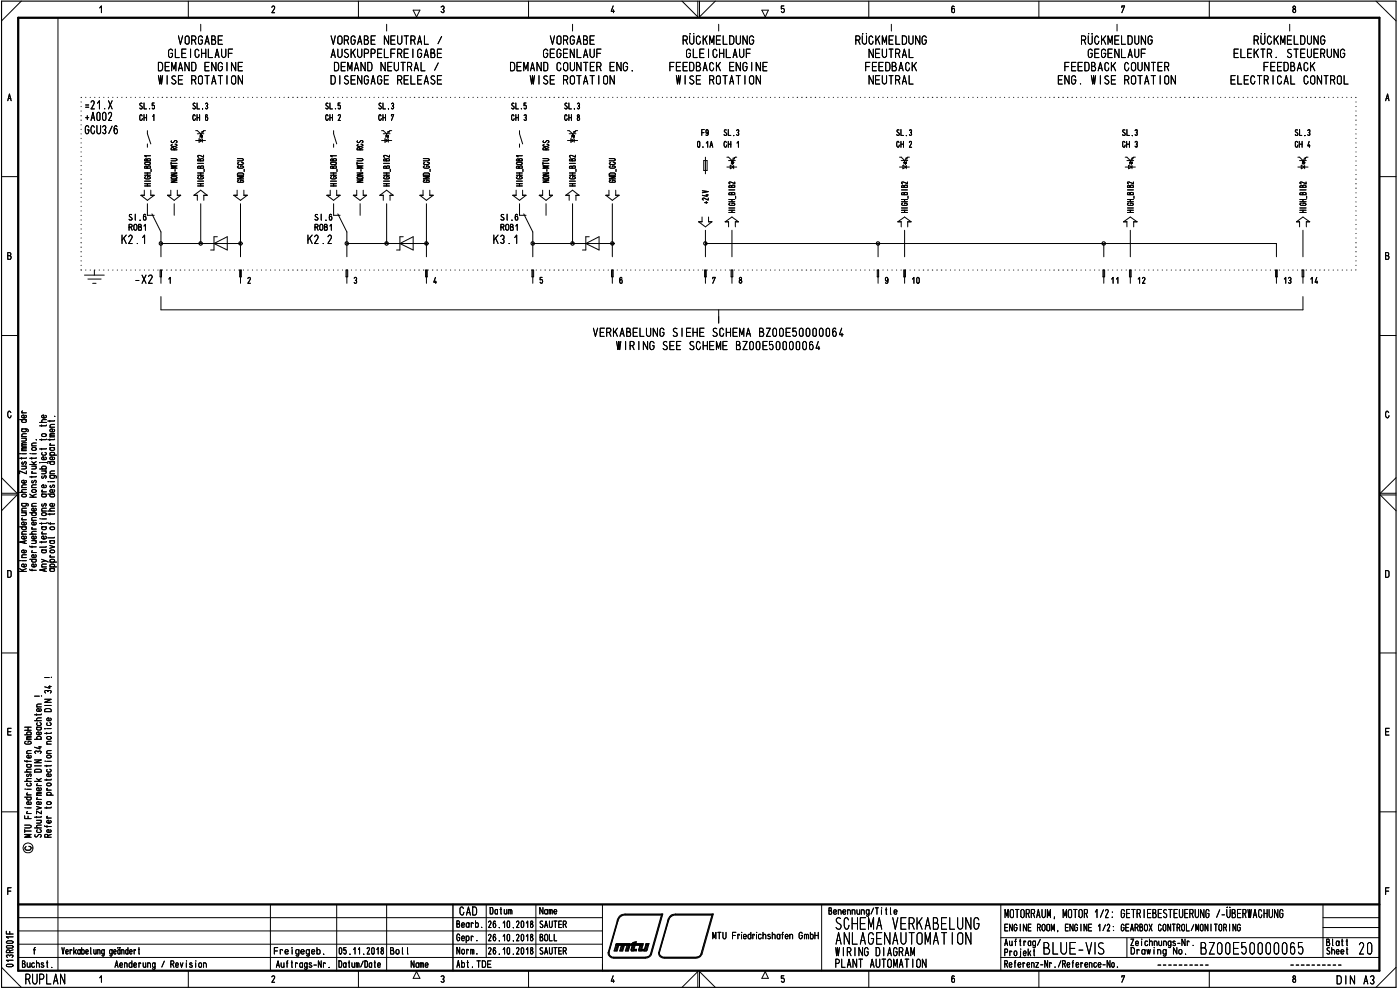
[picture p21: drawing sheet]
<svg xmlns="http://www.w3.org/2000/svg" width="420mm" height="297mm" viewBox="0 0 420 297" stroke-linecap="round" stroke-linejoin="round" font-family="sans-serif">
<defs><g id="words">
<g font-size="6">
<text x="51.1" y="43.3">2</text>
<text x="162.7" y="44.4">e</text>
</g>
<g font-size="5.3">
<text x="250.5" y="279">SC 1NA ViKA31LU G</text>
<text x="250.7" y="283.5">ABLAG-\AUTOldT 0</text>
<text x="312.9" y="286.4">3LU1-V</text>
<text x="360.1" y="286.4">3200150000065</text>
</g>
<g font-size="4.7">
<text x="285.4" y="4">6</text>
<text x="387.7" y="4">8</text>
<text x="50.3" y="17.4">GLEICHLAUF</text>
<text x="53.4" y="13.5">VORGABE</text>
<text x="99.2" y="17.4">AUSKUPPELFREIGABE</text>
<text x="99.2" y="13.5">VORGABE NEUTRAL /</text>
<text x="162.9" y="17.4">GEGENLAUF</text>
<text x="165" y="13.5">VORGABE</text>
<text x="204.7" y="13.5">RUCKMELDUNG</text>
<text x="205.8" y="17.4">GLEICHLAUF</text>
<text x="256.6" y="13.5">RUCKMELDUNG</text>
<text x="260.6" y="17.4">NEUTRAL</text>
<text x="324.3" y="13.5">RUCKMELDUNG</text>
<text x="326.3" y="17.4">GEGENLAUF</text>
<text x="370" y="17.4">ELEKTR. STEUERUNG</text>
<text x="376.1" y="13.5">RUCKMELDUNG</text>
<text x="47.2" y="21.4">DEMAND ENGINE</text>
<text x="100.1" y="21.4">DEMAND NEUTRAL /</text>
<text x="152.9" y="21.4">DEMAND COUNTER ENG.</text>
<text x="200.7" y="21.4">FEEDBACK ENGINE</text>
<text x="259.5" y="21.4">FEEDBACK</text>
<text x="319.3" y="21.4">FEEDBACK COUNTER</text>
<text x="379" y="21.4">FEEDBACK</text>
<text x="47.4" y="25.4">WISE ROTATION</text>
<text x="99.1" y="25.4">DISENGAGE RELEASE</text>
<text x="159" y="25.4">WISE ROTATION</text>
<text x="202.9" y="25.4">WISE ROTATION</text>
<text x="260.6" y="25.4">NEUTRAL</text>
<text x="317.3" y="25.4">ENG. WISE ROTATION</text>
<text x="369.1" y="25.4">ELECTRICAL CONTROL</text>
<text x="25.3" y="32.9">=21.X</text>
<text x="415.7" y="30.4">A</text>
<text x="25.3" y="36.3">+A002</text>
<text x="25.4" y="40.3">GCU3/6</text>
<text x="58.5" y="43.3">X</text>
<text x="36.4" y="73.2">K2.1</text>
<text x="92.1" y="73.2">K2.2</text>
<text x="147.9" y="73.2">K3.1</text>
<text x="40.3" y="85.2">-X2</text>
<text x="178" y="101.1">VERKABELUNG SIEHE SCHEMA BZOOE50000064</text>
<text x="184.9" y="105.1">WIRING SEE SCHEME BZOOE50000064</text>
<text x="137.8" y="274.7">CAD</text>
<text x="301.5" y="275.5">MOTORRAUM, MOTOR 1/2: GETRIEBESTEUERUNG /-ÜBERWACHUNG</text>
<text x="250.7" y="286.9">WIRING DIAGRAM</text>
<text x="250.4" y="290.4">PLANT AUTOMATION</text>
<text x="7.5" y="295.4">RUPLAN</text>
<text x="401" y="295.4">DIN A3/</text>
</g>
<g font-size="3.9">
<text x="45.5" y="36.3">1</text>
<text x="50.3" y="85.2">1</text>
<text x="221.6" y="85.2">8</text>
</g>
<g font-size="3.2">
<text x="81.2" y="4">2</text>
<text x="132" y="4">3</text>
<text x="183" y="4">4</text>
<text x="227.9" y="5">•</text>
<text x="336.5" y="4">7</text>
<text x="2.2" y="30.4">A</text>
<text x="2.2" y="78">B</text>
<text x="415.7" y="78">B</text>
<text x="2.1" y="125.6">0</text>
<text x="415.6" y="125.6">0</text>
<text x="2" y="173.4">D</text>
<text x="415.5" y="173.4">D</text>
<text x="2" y="220.7">E</text>
<text x="415.5" y="220.7">E</text>
<text x="415.5" y="268.6">F</text>
<text x="161.9" y="274.4">Name</text>
<text x="136.9" y="278.4">Bearb.</text>
<text x="146.4" y="278.5">26.10.2018</text>
<text x="161.9" y="278.5">SAUTER</text>
<text x="213.7" y="281.9">MTU Friedrichshafen GmbH</text>
<text x="301.3" y="279.5">ENGINE ROOM, ENGINE 1/2: GEARBOX CONTROL/MONITORING</text>
<text x="18.4" y="286.4">Verkabelung geändert</text>
<text x="82.2" y="286.4">Freigegeb.</text>
<text x="117" y="286.4">Bol l</text>
<text x="136.9" y="282.4">Gebr.</text>
<text x="146.4" y="282.4">26.10.2018</text>
<text x="146.4" y="286.4">26.10.2018</text>
<text x="161.9" y="282.4">BOLL</text>
<text x="301.2" y="286.9">Projekt</text>
<text x="301.4" y="283.8">Auftrag/</text>
<text x="339.1" y="283.9">Zeichnungs-Nr.</text>
<text x="339.2" y="286.4">Drawing No.</text>
<text x="397.9" y="283.9">Blatt</text>
<text x="397.9" y="286.4">Sheet</text>
<text x="34.4" y="290.4">Aenderung / Revision</text>
<text x="101.5" y="290.4">Datum/Date</text>
<text x="136.9" y="290.4">Abt. TDE</text>
<text x="301.3" y="290.4">Referenz-Nr./Reference-No.</text>
<text x="387.8" y="294.9">8</text>
</g>
<g font-size="2.9">
<text x="41.7" y="32.9">SL.5</text>
<text x="57.6" y="32.9">SL.3</text>
<text x="97.5" y="32.9">SL.5</text>
<text x="113.4" y="32.9">SL.3</text>
<text x="153.3" y="32.9">SL.5</text>
<text x="169.2" y="32.9">SL.3</text>
<text x="41.8" y="36.3">CH</text>
<text x="57.7" y="36.3">CH 6</text>
<text x="97.6" y="36.3">CH 2</text>
<text x="113.5" y="36.3">CH 7</text>
<text x="153.4" y="36.3">CH 3</text>
<text x="169.3" y="36.3">CH 8</text>
<text x="210.5" y="40.8">F9</text>
<text x="217.1" y="40.8">SL.3</text>
<text x="268.9" y="40.8">SL.3</text>
<text x="336.7" y="40.8">SL.3</text>
<text x="388.5" y="40.8">SL.3</text>
<text x="114.3" y="42.8">-134</text>
<text x="209.2" y="44.4">0.1A</text>
<text x="217.1" y="44.4">OH 1</text>
<text x="268.9" y="44.4">OH 2</text>
<text x="336.8" y="44.4">GH 3</text>
<text x="388.6" y="44.4">GH 4</text>
<text x="43.1" y="48.4">r2</text>
<text x="43.1" y="49.5">0</text>
<text x="51" y="49.5">I—</text>
<text x="59.2" y="49.5">—</text>
<text x="71" y="49.5">3</text>
<text x="210.9" y="50.8">$</text>
<text x="270.3" y="56.4">2</text>
<text x="389.9" y="56.4">2</text>
<text x="270.1" y="61.8">0</text>
<text x="337.9" y="61.8">0</text>
<text x="389.6" y="61.8">0</text>
<text x="38.5" y="66.2">SI .6</text>
<text x="38.6" y="69.3">R061</text>
<text x="94.3" y="66.2">SI .6</text>
<text x="94.4" y="69.3">R061</text>
<text x="150.1" y="66.2">SI .6</text>
<text x="150.2" y="69.3">ROB1</text>
<text x="269.1" y="68.2">PI I</text>
<text x="336.8" y="68.2">PI I</text>
<text x="388.7" y="68.2">PI I</text>
<text x="74.2" y="85.2">2</text>
<text x="106.1" y="85.2">3</text>
<text x="161.9" y="85.2">5</text>
<text x="185.8" y="85.2">6</text>
<text x="265.5" y="85.2">9</text>
<text x="273.5" y="85.2">10</text>
<text x="333.2" y="85.2">11</text>
<text x="341.2" y="85.2">12</text>
<text x="393" y="85.2">14</text>
<text x="146.9" y="274.4">Datum</text>
<text x="248.6" y="274.5">Benennung/Title</text>
<text x="101.6" y="286.4">05.11 .2018</text>
<text x="137" y="286.4">Norm.</text>
<text x="161.9" y="286.4">SAUTER</text>
<text x="6.5" y="290.4">Buchst.</text>
<text x="82.8" y="290.4">Auf trags-Nr.</text>
<text x="123.2" y="290.4">Name</text>
<text x="81.4" y="294.9">2</text>
<text x="132.1" y="294.9">3</text>
<text x="183.3" y="294.9">4</text>
<text x="234.3" y="294.9">5</text>
<text x="285.4" y="294.9">6</text>
<text x="336.5" y="294.9">7</text>
</g>
<g font-size="1.6">
<text x="13.2" y="206.7">-4-</text>
<text x="2.1" y="268.6">F</text>
<text x="1.6" y="280.4">Lt-</text>
<text x="1.7" y="286">CC</text>
</g>
<g font-size="1.4">
<text x="114.9" y="47.3">et,</text>
<text x="43.2" y="53.8">CD</text>
<text x="43.2" y="52.7">=</text>
<text x="59.1" y="52.7">=</text>
<text x="114.9" y="50.6">CD</text>
<text x="114.9" y="53.8">CD</text>
<text x="114.9" y="52.7">=</text>
<text x="126.8" y="50.6">CD</text>
<text x="154.8" y="52.7">=</text>
<text x="154.8" y="50.6">CM</text>
<text x="170.7" y="50.6">CD</text>
<text x="170.7" y="52.7">=</text>
<text x="71" y="54.9">CD</text>
<text x="114.9" y="56">=</text>
<text x="154.8" y="56">=</text>
<text x="170.7" y="56">=</text>
</g>
</g></defs>
<g fill="none" stroke="#000" stroke-width=".3">
<path d="M6.4 .3l-5.9 6M17.4 5.3v286M29.9 2.4l.5-.6v2M56.5 .3v5M107.6 .3v5M124 3h2l-1 2.1zM158.6 .3v5M204.7 .3l4.7 4.8v-4.8M209.9 .3v4.8l4.8-4.8M228.6 3h2l-.9 2.1M235.2 1.8h-.7v.9a.56 .56 0 0 1 .9 .3 .56 .56 0 0 1-.7 .6l-.2-.1M260.7 .3v5"/>
<path d="M311.8 .3v5M362.9 .3v5M413 .3l6 6M.5 53h5M414 53h5M60.2 61.1v12h-11.9v3.9M63.2 75h1M72.2 61.1v15.9M116 61.1v12h-11.9v3.9M119 75h1M128 61.1v15.9M171.8 61.1v12h-11.9v3.9"/>
<path d="M174.8 75h1M183.8 61.1v15.9M211.7 73.1h171.4v3.9M211.7 69.1v7.9M219.7 69.1v7.9M263.5 73.1v3.9M271.5 69.1v7.9M331.3 73.1v3.9M339.2 69.1v7.9M391 69.1v7.9M48.3 89v4h342.7v-4M215.7 93v3.9"/>
<path d="M.5 100.7h5M414 100.7h5M.5 148.5h4.6l-4.6 4.7M.5 143.3l4.6 4.7h-4.6M419 148.5h-4.8l4.8 4.7M419 143.3l-4.8 4.7h4.8M.5 195.9h5M414 195.9h5M.5 243.6h5M7.4 247.6h1.5a.42 .42 0 0 1 .5 .4 .42 .42 0 0 1-.5 .4h-1.5M7.4 244.8v.8h2M7.4 248.9v.9"/>
<path d="M7.4 249.3h2M8 244.1h1.4M8 242.4h1.4M8.3 243.5l-.3 .4 .3 .2M8.4 244.9v.7M9.4 250.4h-2l1.6 .4-1.6 .4h2M414 243.6h5M3.3 266.4h-1v2M5.5 275.3h175.3M5.5 279.3h175.3M81.2 271.4v19.9M101 271.4v19.9"/>
<path d="M116 271.4v19.9M145.9 271.4v15.9M160.8 271.4v15.9M180.8 271.4v19.9M246.6 271.4v19.9M300.4 271.4v19.8M397 271.4v15.9M397 278.3h17M397 275.3h17M.5 290.2l5.9 6M1.9 282.6l.4-.3 1.3 .1a.34 .34 0 0 1 .3 .4 .34 .34 0 0 1-.4 .2h-1.3zM2 283.9l1.5-.2a.38 .38 0 0 1 .4 .4 .38 .38 0 0 1-.4 .4h-1.3l-.3-.4z"/>
<path d="M2.1 289.4l1.4-.1a.38 .38 0 0 1 .4 .4 .38 .38 0 0 1-.4 .4l-1.4-.1-.2-.3zM2.2 287.3l-.3-.4a.55 .55 0 0 1 .5-.4 .55 .55 0 0 1 .5 .4 .48 .48 0 0 1 .6-.4 .48 .48 0 0 1 .4 .5l-.3 .3M3.9 288.1h-2l.6 .4M3.9 281.1h-2l.6 .4M5.5 287.3h175.3M5.5 283.3h175.3M29.9 293.4l.5-.6v1.9M56.5 291.3v4.9M107.6 291.3v4.9M125 291.5l1 2h-2zM158.6 291.3v4.9M204.7 296.2l4.7-4.7v4.7"/>
<path d="M209.9 296.2v-4.7l4.8 4.7M229.7 291.5l.9 2h-2zM260.7 291.3v4.9M300.4 287.3h113.6M300.4 281.3h113.6M311.8 291.3v4.9M338.2 281.3v6M362.9 291.3v4.9M419 290.2l-6 6"/>
<circle cx="8.4" cy="254.4" r="1.49"/>
</g>
<path d="M.5 .3h418.5v295.9h-418.5z" fill="none" stroke="#000" stroke-width=".34"/>
<path d="M5.5 5.3h408.5v286h-408.5zM5.5 271.4h408.5" fill="none" stroke="#000" stroke-width=".68"/>
<path d="M135.9 271.4v19.9" fill="none" stroke="#000" stroke-width=".42"/>
<path d="M7.4 239.2h2M8 238.5h1.4M8 236.8h1.4M8.3 237.9l-.3 .4 .3 .2M8.3 239.2l-.3 .2 .3 .6h.8l.3-.2v-.4l-.3-.2M7.6 242.4h.1M9.2 240.6l.2 .6-1 .2a.45 .45 0 0 1-.4-.6 .45 .45 0 0 1 .7-.3v.9" fill="none" stroke="#000" stroke-width=".3"/>
<g fill="none" stroke="#000" stroke-width=".3">
<path d="M7.4 219.1h2M7.4 218.2h2M8.4 218.2v.9M7.4 228.2l.1 .2h1.9M7.4 234.4h2M7.4 231.6h2M7.4 220.5h2M7.6 236.8h.1M7.8 222.4l-.4 .4v.2l.4 .3 1.6-.2-.2-.6-.8-.1v.4M8 229.4h1.1l.3 .6-.3 .2-.9-.1-.2-.4 .3-.3M8 226.1h1.4M8 221.9h1.4"/>
<path d="M8.1 228.2v.5M8.2 232.3a.37 .37 0 0 0-.2 .5 .37 .37 0 0 0 .4 .2l.4-.8 .6 .1-.2 .7M8.3 220.5l-.3-.4 .3-.5 1.1 .2-.3 .7M9 234.9l.4 .2v.5l-.3 .2-.9-.1-.2-.2 .2-.5M9.2 226.7l.2 .2-.2 .5h-.9l-.3-.5 .7-.3v.8M9.4 233.6l-1.3 .1-.1 .5 .4 .2M9.4 230.8l-1.3 .1-.1 .5 .4 .2M9.4 225.2h-1l-.4 .3 .3 .6M9.4 221.4h-1.1l-.3 .2 .3 .3M9.4 221l-1.3 .1-.1 .1 .3 .2M9.4 229.4h-.2M7.4 247.6h1.5a.42 .42 0 0 1 .5 .4 .42 .42 0 0 1-.5 .4h-1.5"/>
<path d="M7.4 244.8v.8h2M7.4 248.9v.9M7.4 249.3h2M8 244.1h1.4M8 242.4h1.4M8.3 243.5l-.3 .4 .3 .2M8.4 244.9v.7M9.4 250.4h-2l1.6 .4-1.6 .4h2"/>
</g>
<path d="M7.4 239.2h2M8 238.5h1.4M8 236.8h1.4M8.3 237.9l-.3 .4 .3 .2M8.3 239.2l-.3 .2 .3 .6h.8l.3-.2v-.4l-.3-.2M7.6 242.4h.1M9.2 240.6l.2 .6-1 .2a.45 .45 0 0 1-.4-.6 .45 .45 0 0 1 .7-.3v.9" fill="none" stroke="#000" stroke-width=".3"/>
<g fill="none" stroke="#000" stroke-width=".3">
<path d="M7.4 219.1h2M7.4 218.2h2M8.4 218.2v.9M10.4 216.2h2M10.4 208.9h1.4M11 218.2h1.1l.3 .6-.3 .2h-.8l-.3-.2 .3-.6M11 214.2v.4M11 212.1h1.4M12 216.8l.4 .4-.3 .5h-.8l-.3-.4 .2-.4M12.1 219.7l.3 .4-.4 .4-1-.2v-.5l.7-.2v.9M12.1 212.7l.3 .2-.3 .5h-.9l-.2-.5 .7-.3v.8M12.4 215.4l-1.3 .2-.1 .3 .4 .3"/>
<path d="M12.4 214.2l-.1 .3h-1.9M12.4 211.2l-1.2 .1-.2 .2 .2 .6M12.4 218.2l-.2 .1M7.4 228.2l.1 .2h1.9M7.4 234.4h2M7.4 231.6h2M7.4 220.5h2M7.6 236.8h.1M7.8 222.4l-.4 .4v.2l.4 .3 1.6-.2-.2-.6-.8-.1v.4M8 229.4h1.1l.3 .6-.3 .2-.9-.1-.2-.4 .3-.3M8 226.1h1.4M8 221.9h1.4"/>
<path d="M8.1 228.2v.5M8.2 232.3a.37 .37 0 0 0-.2 .5 .37 .37 0 0 0 .4 .2l.4-.8 .6 .1-.2 .7M8.3 220.5l-.3-.4 .3-.5 1.1 .2-.3 .7M9 234.9l.4 .2v.5l-.3 .2-.9-.1-.2-.2 .2-.5M9.2 226.7l.2 .2-.2 .5h-.9l-.3-.5 .7-.3v.8M9.4 233.6l-1.3 .1-.1 .5 .4 .2M9.4 230.8l-1.3 .1-.1 .5 .4 .2M9.4 225.2h-1l-.4 .3 .3 .6M9.4 221.4h-1.1l-.3 .2 .3 .3M9.4 221l-1.3 .1-.1 .1 .3 .2M9.4 229.4h-.2M10.4 228h2l-2 .9h2"/>
<path d="M10.4 234.4h2M10.4 229.8h2M10.4 221.8h2M10.5 231.1l.3-.3h1.2l.4 .3v.5h-2zM10.7 226.1l-.3-.5a.55 .55 0 0 1 .5-.3 .55 .55 0 0 1 .5 .3 .48 .48 0 0 1 .5-.3 .48 .48 0 0 1 .4 .5l-.2 .3M11 239.9h1.4M11 238.7h1.4M11 235.7h1.4M11 233.6l1 .8M11.2 239.4l-.2 .2 .3 .3M11.2 235.1l-.2 .3 .3 .3M11.3 221.8l-.3-.3 .3-.5 .9 .1 .2 .4-.3 .3"/>
<path d="M11.6 224.1h.8M12 223.9v.8l-1.6-.5M12.1 236.4l.3 .5-.4 .3-1-.1v-.5l.2-.2h.5v.8M12.4 238.2h-1.2l-.2 .2 .2 .3M12.4 237.7h-1.2l-.2 .3 .4 .2M12.4 233.6l-.8 .4M10.4 248.4h2M10.5 250.4a.43 .43 0 0 0 .1 .7 .43 .43 0 0 0 .6-.1 .56 .56 0 0 1 .6-.7 .56 .56 0 0 1 .5 .7l-.2 .2M11 242l1.4 .4-1.4 .4M11 246.1h1.4M11 244.9v.5M12 248.9l.4 .4-.3 .5-1.1-.2v-.3l.2-.3"/>
<path d="M12 246.1a.42 .42 0 0 1 .4 .4 .42 .42 0 0 1-.4 .5h-1M12.1 240.6l.3 .3-.3 .5h-.9l-.2-.4v-.3l.7-.2v.9M12.4 247.6h-1.3l-.1 .5 .4 .3M12.4 244.9l-.1 .3h-1.9M12.4 243.3v.9l-1.4-.9v.9"/>
</g>
<g fill="none" stroke="#000" stroke-width=".3">
<path d="M10.4 216.2h2M10.4 208.9h1.4M11 218.2h1.1l.3 .6-.3 .2h-.8l-.3-.2 .3-.6M11 214.2v.4M11 212.1h1.4M12 216.8l.4 .4-.3 .5h-.8l-.3-.4 .2-.4M12.1 219.7l.3 .4-.4 .4-1-.2v-.5l.7-.2v.9M12.1 212.7l.3 .2-.3 .5h-.9l-.2-.5 .7-.3v.8M12.5 208.9h.1M12.4 215.4l-1.3 .2-.1 .3 .4 .3M12.4 214.2l-.1 .3h-1.9M12.4 211.2l-1.2 .1-.2 .2 .2 .6"/>
<path d="M12.4 218.2l-.2 .1M10.4 228h2l-2 .9h2M10.4 234.4h2M10.4 229.8h2M10.4 221.8h2M10.5 231.1l.3-.3h1.2l.4 .3v.5h-2zM10.7 226.1l-.3-.5a.55 .55 0 0 1 .5-.3 .55 .55 0 0 1 .5 .3 .48 .48 0 0 1 .5-.3 .48 .48 0 0 1 .4 .5l-.2 .3M11 239.9h1.4M11 238.7h1.4M11 235.7h1.4M11 233.6l1 .8M11.2 239.4l-.2 .2 .3 .3"/>
<path d="M11.2 235.1l-.2 .3 .3 .3M11.3 221.8l-.3-.3 .3-.5 .9 .1 .2 .4-.3 .3M11.6 224.1h.8M12 223.9v.8l-1.6-.5M12.1 236.4l.3 .5-.4 .3-1-.1v-.5l.2-.2h.5v.8M12.4 238.2h-1.2l-.2 .2 .2 .3M12.4 237.7h-1.2l-.2 .3 .4 .2M12.4 233.6l-.8 .4M10.4 248.4h2M10.5 250.4a.43 .43 0 0 0 .1 .7 .43 .43 0 0 0 .6-.1 .56 .56 0 0 1 .6-.7 .56 .56 0 0 1 .5 .7l-.2 .2M11 242l1.4 .4-1.4 .4M11 246.1h1.4"/>
<path d="M11 244.9v.5M12 248.9l.4 .4-.3 .5-1.1-.2v-.3l.2-.3M12 246.1a.42 .42 0 0 1 .4 .4 .42 .42 0 0 1-.4 .5h-1M12.1 240.6l.3 .3-.3 .5h-.9l-.2-.4v-.3l.7-.2v.9M12.4 247.6h-1.3l-.1 .5 .4 .3M12.4 244.9l-.1 .3h-1.9M12.4 243.3v.9l-1.4-.9v.9"/>
</g>
<g fill="none" stroke="#000" stroke-width=".3">
<path d="M12.5 208.9h.1M14 229.6v.4M14 233.8v.4M14 238.6h2M14 237.1h1.4M14 228.4h1.4M14.1 235.1l1.1-.1 .2 .5-1 .3-.4-.3zM14.3 236.6h-.3l.3 .5M14.4 238.6a.43 .43 0 0 1-.4-.4 .43 .43 0 0 1 .4-.5l.9 .2 .1 .4-.5 .3M14.9 230.8l.5 .3-.4 .5h-.7l-.3-.2 .2-.5M15.1 232.2l.3 .3-.3 .5h-.8l-.3-.3 .1-.4 .6-.1v.8M15.4 233.8l-.1 .2h-1.9"/>
<path d="M15.4 229.6v.2h-2M13.4 247.7l.1 .3h1.9M14 245.4h1.4M14 242.1v.5M14.1 240.7l1.1-.1 .2 .5-1 .3-.4-.3zM14.1 247.7v.5M14.3 244.9l-.3 .1 .3 .4M14.4 251.2v-.5a.56 .56 0 0 0-1-.2v.7h2M15.1 249l.3 .4-.5 .4-.8-.2v-.5l.6-.2v.9M15.1 246.2l.3 .4-.5 .4-.8-.2v-.5l.6-.2v.9M15.4 242.1l-.1 .3h-1.9M15.4 250.4l-1 .3"/>
</g>
<g fill="none" stroke="#000" stroke-width=".3">
<path d="M13.4 212.9l.6-.3 1 .1 .4 .3v.5h-2zM13.4 209.8h2l-2 .9h2M13.4 211.7h2M13.4 203.3h1.4M13.5 218.6h.1M13.7 207.9l-.3-.3a.48 .48 0 0 1 .5-.4 .48 .48 0 0 1 .5 .3 .53 .53 0 0 1 .5-.3 .53 .53 0 0 1 .5 .4l-.3 .3M14 219.8v.4M14 218.6h1.4M14.9 216.8l.5 .4-.4 .5h-.7l-.3-.3 .2-.5M15.1 215.5l.3 .2-.3 .5h-.8l-.3-.5 .4-.3h.3v.8M15.4 219.8v.2h-2M13.6 228.4h.1"/>
<path d="M14 226.1h1.4M14 223.3h1.4M14.1 226.7h1.1l.2 .5-1 .2-.4-.2zM14.1 221.1h1.1l.2 .5-1 .2-.4-.2zM15.4 225.2l-1.3 .2-.1 .3 .3 .4M15.4 222.4l-1.3 .2-.1 .3 .3 .4"/>
</g>
<g fill="none" stroke="#000" stroke-width=".3">
<path d="M15.5 203.3h.1M14 229.6v.4M14 233.8v.4M14 238.6h2M14 237.1h1.4M14 228.4h1.4M14.1 235.1l1.1-.1 .2 .5-1 .3-.4-.3zM14.3 236.6h-.3l.3 .5M14.4 238.6a.43 .43 0 0 1-.4-.4 .43 .43 0 0 1 .4-.5l.9 .2 .1 .4-.5 .3M14.9 230.8l.5 .3-.4 .5h-.7l-.3-.2 .2-.5M15.1 232.2l.3 .3-.3 .5h-.8l-.3-.3 .1-.4 .6-.1v.8M15.4 233.8l-.1 .2h-1.9"/>
<path d="M15.4 229.6v.2h-2M13.4 247.7l.1 .3h1.9M14 245.4h1.4M14 242.1v.5M14.1 240.7l1.1-.1 .2 .5-1 .3-.4-.3zM14.1 247.7v.5M14.3 244.9l-.3 .1 .3 .4M14.4 251.2v-.5a.56 .56 0 0 0-1-.2v.7h2M15.1 249l.3 .4-.5 .4-.8-.2v-.5l.6-.2v.9M15.1 246.2l.3 .4-.5 .4-.8-.2v-.5l.6-.2v.9M15.4 242.1l-.1 .3h-1.9M15.4 250.4l-1 .3"/>
</g>
<g fill="none" stroke="#000" stroke-width=".3">
<path d="M13.4 212.9l.6-.3 1 .1 .4 .3v.5h-2zM13.4 209.8h2l-2 .9h2M13.4 211.7h2M13.4 203.3h1.4M13.5 218.6h.1M13.7 207.9l-.3-.3a.48 .48 0 0 1 .5-.4 .48 .48 0 0 1 .5 .3 .53 .53 0 0 1 .5-.3 .53 .53 0 0 1 .5 .4l-.3 .3M14 219.8v.4M14 218.6h1.4M14.9 216.8l.5 .4-.4 .5h-.7l-.3-.3 .2-.5M15.1 215.5l.3 .2-.3 .5h-.8l-.3-.5 .4-.3h.3v.8M15.4 219.8v.2h-2M13.6 228.4h.1"/>
<path d="M14 226.1h1.4M14 223.3h1.4M14.1 226.7h1.1l.2 .5-1 .2-.4-.2zM14.1 221.1h1.1l.2 .5-1 .2-.4-.2zM15.4 225.2l-1.3 .2-.1 .3 .3 .4M15.4 222.4l-1.3 .2-.1 .3 .3 .4"/>
</g>
<g fill="none" stroke="#000" stroke-width=".3">
<path d="M12.5 158.1h1.1l.3 .5-.3 .3h-.8l-.3-.3 .3-.5M12.5 156.9v.4M12.5 155.7h1.4M12.7 159.6l-.2 .3 .3 .3M13.9 156.9l-.1 .2h-1.9M13.9 158.1l-.2 .1M12.5 167.8l1.9 .9M12.5 165h1.1l.3 .4-.1 .3-.2 .2-.9-.1-.2-.4 .3-.4M12.5 170.1h1.4M12.5 162.5v.4M12.5 160.2h1.4M13.2 170.8v.6"/>
<path d="M13.7 160.9l.2 .5-.4 .3-.9-.2-.1-.4 .7-.2v.8M13.7 168.2l-1.2 .5M13.9 170.6l-2 .4 2 .4M13.9 169.2h-1.2l-.2 .5 .2 .4M13.9 164l-.1 .2h-1.9M13.9 162.5l-.1 .1h-1.9M13.9 165l-.2 .1M15.5 203.3h.1M8.7 253.9a.6 .6 0 0 1 .7 .6 .6 .6 0 0 1-.6 .6h-.8l-.4-.3-.1-.5 .3-.3"/>
</g>
<g fill="none" stroke="#000" stroke-width=".3">
<path d="M11.9 126.7h2M12 138.8h.1M12.5 138.8h1.5l.4 .2M12.5 130.4l1-.3a.42 .42 0 0 1 .4 .5 .42 .42 0 0 1-.4 .4l-.8-.1zM12.5 127.5v.4M12.5 131.7v.5M12.5 134.5v.5M13.5 135.7l.4 .4-.3 .5-.9-.1-.2-.3 .2-.4M13.7 137.2l.2 .2-.2 .5h-1l-.2-.5 .7-.3v.8M13.7 124.6l.2 .3-.1 .3-.9 .2a.45 .45 0 0 1-.4-.6 .45 .45 0 0 1 .7-.3v.9M13.9 134.5l-.1 .2h-1.9M13.9 131.7l-.1 .2h-1.9"/>
<path d="M13.9 127.5l-.1 .3h-1.9M13.9 125.9l-1.3 .2v.6h.3M11.9 140.7h2M12.1 155.7h.1M12.5 148.3h1.1l.3 .3-.1 .3-.2 .2-.9-.1-.2-.4 .3-.3M12.5 158.1h1.1l.3 .5-.3 .3h-.8l-.3-.3 .3-.5M12.5 153.3h1.4M12.5 147.6h1.4M12.5 141.3h1.4M12.5 156.9v.4M12.5 155.7h1.4M12.6 154l.9-.2a.42 .42 0 0 1 .4 .5 .42 .42 0 0 1-.4 .4l-.8-.1z"/>
<path d="M12.7 151.2a.37 .37 0 0 0-.2 .5 .37 .37 0 0 0 .4 .2l.3-.7a.41 .41 0 0 1 .7 .1 .41 .41 0 0 1-.2 .6M12.7 142.8a.37 .37 0 0 0-.2 .5 .37 .37 0 0 0 .4 .2l.3-.5a.33 .33 0 0 1 .6-.2 .33 .33 0 0 1 0 .5l-.1 .2M12.7 147.1l-.2 .2 .3 .3M12.7 159.6l-.2 .3 .3 .3M12.8 140.7l-.3-.3 .3-.5h.8l.3 .3-.3 .5M13.5 141.3a.42 .42 0 0 1 .4 .4 .42 .42 0 0 1-.4 .5h-1M13.7 145.5l.2 .3-.2 .5h-1l-.2-.5 .7-.3v.8M13.9 152.5h-1.2l-.2 .4 .2 .4M13.9 156.9l-.1 .2h-1.9M13.9 148.3h-.2M13.9 158.1l-.2 .1M12.5 167.8l1.9 .9"/>
<path d="M12.5 165h1.1l.3 .4-.1 .3-.2 .2-.9-.1-.2-.4 .3-.4M12.5 162.5v.4M12.5 170.1h1.4M12.5 160.2h1.4M13.2 170.8v.6M13.7 160.9l.2 .5-.4 .3-.9-.2-.1-.4 .7-.2v.8M13.7 168.2l-1.2 .5M13.9 170.6l-2 .4 2 .4M13.9 169.2h-1.2l-.2 .5 .2 .4M13.9 164l-.1 .2h-1.9M13.9 162.5l-.1 .1h-1.9M13.9 165l-.2 .1"/>
</g>
<g fill="none" stroke="#000" stroke-width=".3">
<path d="M5.9 125.9h2M6 136.1h.1M6.5 128.7l1.8 .1 .2 .3-.2 .4M6.5 139.9h1.4M6.5 137.3v.5M6.5 136.1h1.4M6.5 135.2h1.4M6.5 133.9h1.4M6.5 131.5h1.4M6.5 131h1.4M6.5 123.9h1.4M6.7 138.6a.36 .36 0 0 0-.2 .5 .36 .36 0 0 0 .5 .2 .6 .6 0 0 1 .8-.6l-.1 .7"/>
<path d="M6.7 123.3l-.2 .2 .3 .4M6.8 128.7l-.3 .3 .3 .5h.8l.3-.2-.3-.6M6.8 125.9l-.3 .3 .3 .5h.8l.3-.2-.3-.6M7.5 139.9l.4 .3-.1 .3-1.3 .2M7.5 131.5l.4 .3-.1 .4-1.3 .1M7.7 124.6l.2 .5-.4 .3-.9-.2v-.5l.6-.2v.9M7.9 137.3l-.1 .2h-1.9M7.9 134.7h-1.2l-.2 .3 .2 .2M7.9 134.3h-1.2l-.2 .2 .4 .2M7.9 133.3h-1.2l-.2 .3 .2 .3M7.9 132.8l-1.3 .1v.4h.3M7.9 130.1l-1.3 .2 .1 .7"/>
<path d="M8.9 139.4h2M9.5 139.9h1.4M9.5 136.1h1.4M9.5 137.3v.5M9.5 138.5l1 .9M10.5 139.9l.4 .3-.2 .4-1.2 .1M10.9 137.3v.2h-2M10.9 138.5l-.9 .4M11.9 126.7h2M12 138.8h.1M12.5 138.8h1.5l.4 .2M12.5 130.4l1-.3a.42 .42 0 0 1 .4 .5 .42 .42 0 0 1-.4 .4l-.8-.1z"/>
<path d="M12.5 127.5v.4M12.5 131.7v.5M12.5 134.5v.5M13.5 135.7l.4 .4-.3 .5-.9-.1-.2-.3 .2-.4M13.7 137.2l.2 .2-.2 .5h-1l-.2-.5 .7-.3v.8M13.7 124.6l.2 .3-.1 .3-.9 .2a.45 .45 0 0 1-.4-.6 .45 .45 0 0 1 .7-.3v.9M13.9 134.5l-.1 .2h-1.9M13.9 131.7l-.1 .2h-1.9M13.9 127.5l-.1 .3h-1.9M13.9 125.9l-1.3 .2v.6h.3M5.9 158.1h2M5.9 147.7h2"/>
<path d="M6.5 151l1.8 .1 .2 .4-.2 .3M6.5 153.3h1.4M6.5 156h1.4M6.5 153.8h1.4M6.5 146.3h1.4M6.6 148.4l.9-.1 .3 .1 .1 .4-1 .3-.3-.2zM6.7 155.4l-.2 .3 .3 .3M6.8 158.1l-.3 .2 .3 .6 .9-.1 .2-.5-.3-.2M6.8 151l-.3 .4 .3 .5 1-.2 .1-.3-.3-.4M7.5 153.8a.42 .42 0 0 1 .4 .5 .42 .42 0 0 1-.4 .4h-1M7.7 156.7l.2 .3-.2 .5h-1l-.2-.4 .1-.3 .6-.2v.9M7.7 144.2l.2 .4-.4 .3-.9-.1-.1-.4 .7-.3v.8"/>
<path d="M7.9 159.4l-1.3 .2 .1 .7M7.9 152.5l-1.3 .1 .1 .7M7.9 146.9l-1.3 .1-.1 .4 .4 .3M7.9 145.5l-1.3 .1 .1 .7M7.9 141.3v.9l-2-.9v.9M8.9 153.8h2M8.9 149.2h2M8.9 148.3l1.2 .9M9.5 147.2l.4-.3h.6l.4 .3v.2l-.2 .3h-.8zM9.5 146.3h1.4M9.5 158.7h1.4M9.5 156.1h1.4"/>
<path d="M9.5 151.9h1.4M9.5 142.9v.4M9.5 142h1.4M9.7 158.2l-.2 .4 .3 .1M9.7 144.2a.36 .36 0 0 0-.2 .4 .36 .36 0 0 0 .4 .3 .6 .6 0 0 1 .9-.6l-.1 .6M9.7 141.5l-.2 .3 .3 .2M9.8 153.8l-.3 .2v.5l.3 .2 1-.2 .1-.3-.4-.4M10.6 156.7l.3 .3-.3 .5h-.9l-.1-.7 .6-.2v.9M10.6 152.5l.3 .5-.4 .3-.8-.1-.2-.5 .2-.2h.5v.8M10.9 159.4l-1.3 .2-.1 .5 .4 .2M10.9 155.3l-1.3 .1 .1 .7M10.9 151l-1.3 .2 .1 .7"/>
<path d="M10.9 145.5l-1.3 .1 .1 .7M10.9 142.9v.2h-2M10.9 148.3l-1.3 .5M11.9 140.7h2M12.1 155.7h.1M12.5 148.3h1.1l.3 .3-.1 .3-.2 .2-.9-.1-.2-.4 .3-.3M12.5 153.3h1.4M12.5 147.6h1.4M12.5 141.3h1.4M12.6 154l.9-.2a.42 .42 0 0 1 .4 .5 .42 .42 0 0 1-.4 .4l-.8-.1zM12.7 151.2a.37 .37 0 0 0-.2 .5 .37 .37 0 0 0 .4 .2l.3-.7a.41 .41 0 0 1 .7 .1 .41 .41 0 0 1-.2 .6M12.7 142.8a.37 .37 0 0 0-.2 .5 .37 .37 0 0 0 .4 .2l.3-.5a.33 .33 0 0 1 .6-.2 .33 .33 0 0 1 0 .5l-.1 .2"/>
<path d="M12.7 147.1l-.2 .2 .3 .3M12.8 140.7l-.3-.3 .3-.5h.8l.3 .3-.3 .5M13.5 141.3a.42 .42 0 0 1 .4 .4 .42 .42 0 0 1-.4 .5h-1M13.7 145.5l.2 .3-.2 .5h-1l-.2-.5 .7-.3v.8M13.9 152.5h-1.2l-.2 .4 .2 .4M13.9 148.3h-.2M5.9 171.4h2M5.9 170.6l1.3 .8M6 168.2h.1M6.5 168.2h1.4M6.5 167.3h1.4M6.5 160.3h1.4"/>
<path d="M7.3 162.4v.6M7.7 169.2l.2 .6-.4 .3-.9-.2-.1-.4 .2-.3h.5v.9M7.7 165.1l.2 .4-.4 .4-.9-.2v-.5l.6-.2v.9M7.7 160.9l.2 .5-.4 .3-.9-.2-.1-.4 .2-.2h.5v.8M7.9 166.5h-1.3l.1 .8M7.9 162.2l-2 .4 2 .5M7.9 170.6l-1.3 .5M8.9 170.8l.2 .3h1.8M8.9 163.8l.1 .3h1.9M8.9 160.3h2M8.9 167.8h2M9.5 165.8h1.4"/>
<path d="M9.5 162.2h1.4M9.6 163.8v.5M9.6 170.8v.5M9.7 165.2l-.2 .4 .3 .2M9.8 167.8l-.3 .2v.5l.3 .2 1-.2 .1-.4-.4-.3M10.5 162.2l.4 .4-.2 .4-1.2 .1M10.6 169.2l.3 .6-.4 .3-.8-.1-.2-.5 .2-.3h.5v.9M10.6 166.5l.3 .5-.4 .3-.8-.1-.2-.5 .2-.2h.5v.8M10.6 160.9l.3 .5-.4 .3-.8-.1-.2-.5 .2-.2h.5v.8"/>
</g>
<g fill="none" stroke="#000" stroke-width=".3">
<path d="M8.9 139.4h2M9.1 136.1h.1M9.5 133.8h1.4M9.5 137.3v.5M9.5 139.9h1.4M9.5 138.5l1 .9M9.5 136.1h1.4M9.7 134.4h1l.2 .5-1 .2-.4-.2zM10.5 139.9l.4 .3-.2 .4-1.2 .1M10.9 132.9l-1.3 .2 .1 .7M10.9 132h.1M10.9 137.3v.2h-2"/>
<path d="M10.9 138.5l-.9 .4M8.9 153.8h2M8.9 149.2h2M8.9 148.3l1.2 .9M9.5 147.2l.4-.3h.6l.4 .3v.2l-.2 .3h-.8zM9.5 158.7h1.4M9.5 156.1h1.4M9.5 151.9h1.4M9.5 146.3h1.4M9.5 142.9v.4M9.5 142h1.4M9.7 158.2l-.2 .4 .3 .1"/>
<path d="M9.7 144.2a.36 .36 0 0 0-.2 .4 .36 .36 0 0 0 .4 .3 .6 .6 0 0 1 .9-.6l-.1 .6M9.7 141.5l-.2 .3 .3 .2M9.8 153.8l-.3 .2v.5l.3 .2 1-.2 .1-.3-.4-.4M10.6 156.7l.3 .3-.3 .5h-.9l-.1-.7 .6-.2v.9M10.6 152.5l.3 .5-.4 .3-.8-.1-.2-.5 .2-.2h.5v.8M10.9 159.4l-1.3 .2-.1 .5 .4 .2M10.9 155.3l-1.3 .1 .1 .7M10.9 151l-1.3 .2 .1 .7M10.9 145.5l-1.3 .1 .1 .7M10.9 142.9v.2h-2M10.9 148.3l-1.3 .5M8.9 170.8l.2 .3h1.8"/>
<path d="M8.9 163.8l.1 .3h1.9M8.9 167.8h2M8.9 160.3h2M9.5 165.8h1.4M9.5 162.2h1.4M9.6 163.8v.5M9.6 170.8v.5M9.7 165.2l-.2 .4 .3 .2M9.8 167.8l-.3 .2v.5l.3 .2 1-.2 .1-.4-.4-.3M10.5 162.2l.4 .4-.2 .4-1.2 .1M10.6 169.2l.3 .6-.4 .3-.8-.1-.2-.5 .2-.3h.5v.9M10.6 166.5l.3 .5-.4 .3-.8-.1-.2-.5 .2-.2h.5v.8"/>
<path d="M10.6 160.9l.3 .5-.4 .3-.8-.1-.2-.5 .2-.2h.5v.8"/>
</g>
<g fill="none" stroke="#000" stroke-width=".3">
<path d="M9.1 136.1h.1M9.5 133.8h1.4M9.7 134.4h1l.2 .5-1 .2-.4-.2zM10.9 132.9l-1.3 .2 .1 .7M10.9 132h.1M14.4 138.5h2M14.9 134.3h1.1l.4 .6-.4 .2h-.7l-.4-.2 .4-.6M14.9 126.2v.4M14.9 131.7v.5M14.9 136.6h2.1M14.9 133.6h1.5M14.9 131.1h1.5"/>
<path d="M14.9 128.2h1.5M15.2 133.1l-.3 .2 .4 .3M15.3 138.5l-.4 .4 .4 .5 .9-.1 .2-.4-.4-.4M15.4 136.6a.42 .42 0 0 1-.5-.5 .42 .42 0 0 1 .5-.4l1 .3v.3l-.4 .3M16.1 137.2l.3 .2-.3 .5h-.9l-.3-.5 .8-.3v.8M16.1 128.8l.3 .2-.3 .5h-.9l-.3-.5 .8-.3v.8M16.4 131.7l-.1 .2h-1.9M16.4 130.6h-1.2l-.3 .2 .3 .3M16.4 130h-1l-.5 .3 .5 .3M16.4 127.3l-1.3 .2 .1 .7M16.4 126.2l-.1 .1h-1.9M16.4 134.3l-.2 .1"/>
<path d="M14.4 156.8l.2 .3h1.8M14.4 153.3h2M14.4 148.3h2M14.4 144.5h.1M14.9 142.7h1.8l.3 .4-.2 .3M14.9 154.1v.4M14.9 144.5h1.5M14.9 142.2h1.5M15 158.2l1-.1 .4 .2v.3l-.4 .3h-.6l-.4-.2zM15.1 156.8v.5M15.2 145.6a.33 .33 0 0 0-.1 .6 .33 .33 0 0 0 .5-.2l.1-.2a.33 .33 0 0 1 .5-.2 .33 .33 0 0 1 .1 .4l-.2 .3M15.3 148.3l-.4 .3 .4 .5 1-.2 .1-.3-.4-.3"/>
<path d="M15.3 142.7l-.4 .3 .4 .5 1-.2 .1-.3-.4-.3M16.1 151.1l.3 .3-.3 .5h-.9l-.3-.3 .1-.4 .7-.2v.9M16.1 147l.3 .4-.4 .3-1-.1-.1-.4 .8-.3v.8M16.4 154.1l-.1 .2h-1.9M16.4 152.5l-1.3 .1-.2 .4 .5 .3M16.4 141.3l-1.3 .2 .1 .7M14.9 170.6h1.1l.4 .3-.1 .4-.3 .1-1-.1-.1-.4 .4-.3M14.9 163.7l1.5 .4-1.5 .4M14.9 162.2l1.3 .1 .1 .6-1 .2-.4-.4 .4-.5M14.9 170.1h2.1M14.9 168.7h2.1M14.9 167.1h1.5"/>
<path d="M15 165.2l1-.2 .3 .2 .1 .4-1 .3-.4-.2zM15.2 166.6l-.3 .3 .4 .2M15.4 170.1a.42 .42 0 0 1-.5-.4 .42 .42 0 0 1 .5-.5l1 .3-.1 .4-.3 .2M15.4 168.7a.42 .42 0 0 1-.5-.5 .42 .42 0 0 1 .5-.4l.9 .2 .1 .4-.4 .3M16.4 161.2l-.1 .2h-1.9M16.4 170.6l-.2 .1M16.4 162.2l-.2 .1"/>
</g>
<g fill="none" stroke="#000" stroke-width=".3">
<path d="M14.4 138.5h2M14.9 134.3h1.1l.4 .6-.4 .2h-.7l-.4-.2 .4-.6M14.9 126.2v.4M14.9 131.7v.5M14.9 136.6h2.1M14.9 133.6h1.5M14.9 131.1h1.5M14.9 128.2h1.5M15.2 133.1l-.3 .2 .4 .3M15.3 138.5l-.4 .4 .4 .5 .9-.1 .2-.4-.4-.4M15.4 136.6a.42 .42 0 0 1-.5-.5 .42 .42 0 0 1 .5-.4l1 .3v.3l-.4 .3M16.1 137.2l.3 .2-.3 .5h-.9l-.3-.5 .8-.3v.8"/>
<path d="M16.1 128.8l.3 .2-.3 .5h-.9l-.3-.5 .8-.3v.8M16.5 125h.1M16.4 131.7l-.1 .2h-1.9M16.4 130.6h-1.2l-.3 .2 .3 .3M16.4 130h-1l-.5 .3 .5 .3M16.4 127.3l-1.3 .2 .1 .7M16.4 126.2l-.1 .1h-1.9M16.4 134.3l-.2 .1M14.4 156.8l.2 .3h1.8M14.4 153.3h2M14.4 148.3h2M14.4 144.5h.1"/>
<path d="M14.9 142.7h1.8l.3 .4-.2 .3M14.9 154.1v.4M14.9 144.5h1.5M14.9 142.2h1.5M15 158.2l1-.1 .4 .2v.3l-.4 .3h-.6l-.4-.2zM15.1 156.8v.5M15.2 145.6a.33 .33 0 0 0-.1 .6 .33 .33 0 0 0 .5-.2l.1-.2a.33 .33 0 0 1 .5-.2 .33 .33 0 0 1 .1 .4l-.2 .3M15.3 148.3l-.4 .3 .4 .5 1-.2 .1-.3-.4-.3M15.3 142.7l-.4 .3 .4 .5 1-.2 .1-.3-.4-.3M16.1 151.1l.3 .3-.3 .5h-.9l-.3-.3 .1-.4 .7-.2v.9M16.1 147l.3 .4-.4 .3-1-.1-.1-.4 .8-.3v.8M16.4 154.1l-.1 .2h-1.9"/>
<path d="M16.4 152.5l-1.3 .1-.2 .4 .5 .3M16.4 141.3l-1.3 .2 .1 .7M14.9 170.6h1.1l.4 .3-.1 .4-.3 .1-1-.1-.1-.4 .4-.3M14.9 163.7l1.5 .4-1.5 .4M14.9 162.2l1.3 .1 .1 .6-1 .2-.4-.4 .4-.5M14.9 170.1h2.1M14.9 168.7h2.1M14.9 167.1h1.5M15 165.2l1-.2 .3 .2 .1 .4-1 .3-.4-.2zM15.2 166.6l-.3 .3 .4 .2M15.4 170.1a.42 .42 0 0 1-.5-.4 .42 .42 0 0 1 .5-.5l1 .3-.1 .4-.3 .2M15.4 168.7a.42 .42 0 0 1-.5-.5 .42 .42 0 0 1 .5-.4l.9 .2 .1 .4-.4 .3"/>
<path d="M16.4 161.2l-.1 .2h-1.9M16.4 170.6l-.2 .1M16.4 162.2l-.2 .1"/>
</g>
<g fill="none" stroke="#000" stroke-width=".3">
<path d="M60.2 7.3v2M116 7.3v2M171.8 7.3v2M215.7 7.3v2M267.5 7.3v2M335.2 7.3v2M387.1 7.3v2M36.5 29.2h.1M37.9 29.2h.1M39.2 29.2h.1M40.6 29.2h.1M42 29.2h.1"/>
<path d="M43.3 29.2h.1M44.2 39.2v.9l1.1 3.1M44.7 29.2h.1M46 29.2h.1M47.4 29.2h.1M48.6 29.2h.2M50 29.2h.2M51.3 29.2h.2M52.7 29.2h.2M54.1 29.2h.1M55.4 29.2h.1M56.8 29.2h.1"/>
<path d="M58.1 29.2h.1M59.5 29.2h.1M60.8 29.2h.1M62.2 29.2h.1M63.5 29.2h.1M64.9 29.2h.1M66.3 29.2h.1M67.6 29.2h.1M69 29.2h.1M70.3 29.2h.1M71.7 29.2h.1M73 29.2h.1"/>
<path d="M74.4 29.2h.1M75.7 29.2h.1M77.1 29.2h.1M78.4 29.2h.1M79.8 29.2h.1M81.2 29.2h.1M82.5 29.2h.1M83.9 29.2h.1M85.2 29.2h.1M86.5 29.2h.2M87.8 29.2h.2M89.2 29.2h.2"/>
<path d="M90.6 29.2h.1M91.9 29.2h.2M93.3 29.2h.1M94.6 29.2h.1M96 29.2h.1M97.3 29.2h.1M98.7 29.2h.1M100 29.2h.1M100.1 39.2v.9l.9 3.1M101.4 29.2h.1M102.7 29.2h.1M104.1 29.2h.1"/>
<path d="M105.5 29.2h.1M106.8 29.2h.1M108.2 29.2h.1M109.5 29.2h.1M110.9 29.2h.1M112.2 29.2h.1M113.6 29.2h.1M114.5 39.2h.5l1 .9 1.1-.9h.5M114.9 29.2h.1M116.3 39.5l.6-.1-.2 .5M116.3 29.2h.1M117.6 29.2h.1"/>
<path d="M119 29.2h.1M120.4 29.2h.1M121.7 29.2h.1M123.1 29.2h.1M124.3 29.2h.2M125.7 29.2h.2M127 29.2h.2M128.4 29.2h.2M129.8 29.2h.1M131.1 29.2h.2M132.5 29.2h.1M133.8 29.2h.1"/>
<path d="M135.2 29.2h.1M136.5 29.2h.1M137.9 29.2h.1M139.2 29.2h.1M140.6 29.2h.1M141.9 29.2h.1M143.3 29.2h.1M144.7 29.2h.1M146 29.2h.1M147.4 29.2h.1M148.7 29.2h.1M150.1 29.2h.1"/>
<path d="M151.4 29.2h.1M152.8 29.2h.1M154.1 29.2h.1M155.5 29.2h.1M155.9 39.2v.9l.9 3.1M156.8 29.2h.1M158.2 29.2h.1M159.6 29.2h.1M160.9 29.2h.1M162.3 29.2h.1M163.5 29.2h.2M164.9 29.2h.2"/>
<path d="M166.2 29.2h.2M167.6 29.2h.2M169 29.2h.1M170.3 39.2h.5l1 .9 1-.9h.6M170.3 29.2h.1M171.7 29.2h.1M172.1 39.5l.6-.1-.2 .5M173 29.2h.1M174.4 29.2h.1M175.7 29.2h.1M177.1 29.2h.1M178.4 29.2h.1"/>
<path d="M179.8 29.2h.1M181.1 29.2h.1M182.5 29.2h.1M183.9 29.2h.1M185.2 29.2h.1M186.6 29.2h.1M187.9 29.2h.1M189.3 29.2h.1M190.6 29.2h.1M192 29.2h.1M193.3 29.2h.1M194.7 29.2h.1"/>
<path d="M196 29.2h.1M197.4 29.2h.1M198.8 29.2h.1M200.1 29.2h.1M201.4 29.2h.1M202.7 29.2h.2M204.1 29.2h.2M205.4 29.2h.2M206.8 29.2h.2M208.2 29.2h.1M209.5 29.2h.1M210.9 29.2h.1"/>
<path d="M212.2 29.2h.1M213.6 29.2h.1M214.9 29.2h.1M216.3 29.2h.1M217.6 29.2h.1M219 29.2h.1M220.3 29.2h.1M221.7 29.2h.1M223.1 29.2h.1M224.4 29.2h.1M225.8 29.2h.1M227.1 29.2h.1"/>
<path d="M228.5 29.2h.1M229.8 29.2h.1M231.2 29.2h.1M232.5 29.2h.1M233.9 29.2h.1M235.2 29.2h.1M236.6 29.2h.1M238 29.2h.1M239.2 29.2h.2M240.6 29.2h.1M241.9 29.2h.2M243.3 29.2h.2"/>
<path d="M244.6 29.2h.2M246 29.2h.1M247.4 29.2h.1M248.7 29.2h.1M250.1 29.2h.1M251.4 29.2h.1M252.8 29.2h.1M254.1 29.2h.1M255.5 29.2h.1M256.8 29.2h.1M258.2 29.2h.1M259.5 29.2h.1"/>
<path d="M260.9 29.2h.1M262.3 29.2h.1M263.6 29.2h.1M265 29.2h.1M266.3 29.2h.1M267.7 29.2h.1M269 29.2h.1M270.4 29.2h.1M271.7 29.2h.1M273.1 29.2h.1M274.4 29.2h.1M275.8 29.2h.1"/>
<path d="M277.1 29.2h.1M278.4 29.2h.2M279.8 29.2h.2M281.1 29.2h.2M282.5 29.2h.2M283.8 29.2h.1M285.2 29.2h.1M286.6 29.2h.1M287.9 29.2h.1M289.3 29.2h.1M290.6 29.2h.1M292 29.2h.1"/>
<path d="M293.3 29.2h.1M294.7 29.2h.1M296 29.2h.1M297.4 29.2h.1M298.7 29.2h.1M300.1 29.2h.1M301.5 29.2h.1M302.8 29.2h.1M304.2 29.2h.1M305.5 29.2h.1M306.9 29.2h.1M308.2 29.2h.1"/>
<path d="M309.6 29.2h.1M310.9 29.2h.1M312.3 29.2h.1M313.6 29.2h.1M315 29.2h.1M316.3 29.2h.1M317.6 29.2h.2M319 29.2h.2M320.3 29.2h.2M321.7 29.2h.2M323 29.2h.1M324.4 29.2h.1"/>
<path d="M325.8 29.2h.1M327.1 29.2h.1M328.5 29.2h.1M329.8 29.2h.1M331.2 29.2h.1M332.5 29.2h.1M333.9 29.2h.1M335.2 29.2h.1M336.6 29.2h.1M337.9 29.2h.1M339.3 29.2h.1M340.7 29.2h.1"/>
<path d="M342 29.2h.1M343.4 29.2h.1M344.7 29.2h.1M346.1 29.2h.1M347.4 29.2h.1M348.8 29.2h.1M350.1 29.2h.1M351.5 29.2h.1M352.8 29.2h.1M354.1 29.2h.2M355.5 29.2h.1M356.8 29.2h.2"/>
<path d="M358.2 29.2h.2M359.5 29.2h.2M360.9 29.2h.1M362.2 29.2h.1M363.6 29.2h.1M365 29.2h.1M366.3 29.2h.1M367.7 29.2h.1M369 29.2h.1M370.4 29.2h.1M371.7 29.2h.1M373.1 29.2h.1"/>
<path d="M374.4 29.2h.1M375.8 29.2h.1M377.1 29.2h.1M378.5 29.2h.1M379.9 29.2h.1M381.2 29.2h.1M382.6 29.2h.1M383.9 29.2h.1M385.3 29.2h.1M386.6 29.2h.1M388 29.2h.1M389.3 29.2h.1"/>
<path d="M390.7 29.2h.1M392 29.2h.1M393.3 29.2h.2M394.7 29.2h.1M396 29.2h.2M397.4 29.2h.2M398.7 29.2h.1M400.1 29.2h.1M401.4 29.2h.1M402.8 29.2h.1M404.2 29.2h.1M405.5 29.2h.1"/>
<path d="M406.9 29.2l.1 .1M407 30.6h.1M407 31.9v.1M407 33.3v.1M407 34.6v.2M407 36v.2M407 37.4v.1M407 38.8v.1M24.3 42.8v.1M24.3 44.2v.1M24.3 45.6h.1M24.3 46.9v.1"/>
<path d="M24.3 48.3h.1M24.3 49.6v.1M24.3 51v.1M24.3 52.3v.1M24.3 53.7v.1M24.3 55v.2M24.3 56.4v.2M24.3 57.8v.1M24.3 59.2v.1M43.3 57.1v1.5h-1l1.9 1.5 2.1-1.5h-1v-1.5M43.4 55.8h1.8M43.4 55.1h1.8"/>
<path d="M43.4 51.9h1.8M44.2 43.2v1M44.2 55.1v.7M45.3 50.8v.7M51.3 57.1v1.5h-1.1l2.1 1.5 1.9-1.5h-1v-1.5M51.3 54h1.8l-1.8 .7h1.8M51.3 53.3l.3-.3h1.3a.34 .34 0 0 1 .2 .4 .34 .34 0 0 1-.3 .3h-1.1zM51.3 51.9h1.8l-1.8 .7h1.8M52.5 50.9v.5M59.3 55.8h1.8M59.3 55.1h1.8M59.3 51.9h1.8"/>
<path d="M59.3 54.4h1.8M59.3 52.6h1.8M59.6 53l-.3 .4 .4 .3 1.4-.2v-.3l-.4-.2h-.5v.3M60.2 50l-.7-.1-.2 .6h1.8v-.6l-.9 .1v.5M60.2 47.9l-.6-.2-.3 .2v.4h1.8v-.5l-.4-.2-.5 .2v.5M60.2 55.1v.7M61.1 46.6v.6l-1.2-.5a.31 .31 0 0 0-.5 0 .31 .31 0 0 0 .2 .5M61.3 50.8v.7M71.2 57.1v1.5h-1.1l2.1 1.5 2-1.5h-1v-1.5M71.2 53h1.9l-1.9 .7h1.9M71.2 52.2l.4-.3h1.1l.4 .3v.4h-1.9zM73.3 50.8v.7"/>
<path d="M99.1 57.1v1.5h-1l2 1.5 2-1.5h-1.1v-1.5M99.2 55.8h1.8M99.2 55.1h1.8M99.2 51.9h1.8M99.2 54.4h1.8M99.2 52.6h1.8M99.4 48.8l1.3-.1 .3 .2v.3l-.4 .2h-1.1a.31 .31 0 0 1-.3-.3 .31 .31 0 0 1 .2-.3zM99.5 53l-.3 .4 .4 .3h.9l.5-.3-.5-.4h-.4v.3M99.9 50l-.5-.1-.2 .6h1.8v-.6l-1 .1-.1 .5M99.9 47.9l-.4-.2-.3 .2v.4h1.8v-.5l-.6-.2-.4 .2-.1 .5M100.1 43.2v1M100.1 51.9v.7"/>
<path d="M100.1 55.1v.7M101 46.7h-1.8l.5 .4M101.1 50.8v.7M107.1 57.1v1.5h-1.1l2.1 1.5 1.9-1.5h-1v-1.5M107.1 54h1.8l-1.8 .7h1.8M107.1 53.3l.3-.3h1.3l.2 .2v.3l-1.3 .2zM107.1 51.9h1.8l-1.8 .7h1.8M107.1 47.6h1.4l.4 .2-.4 .5h-1.4M107.1 49h1.8M107.1 48.7v.7M107.3 42.2a.37 .37 0 0 0 .1 .6 .37 .37 0 0 0 .5-.1l.3-.5a.39 .39 0 0 1 .7 0 .39 .39 0 0 1-.2 .6M108.1 45a.56 .56 0 0 0-.3-.6 .56 .56 0 0 0-.6 0l-.1 .6h1.8"/>
<path d="M108.3 43.3l.5 .1 .1 .3-1.2 .2-.6-.2 .4-.4M108.3 50.9v.5M108.9 49.8h-1.8l1.5 .3-1.5 .4h1.8M108.9 44.3l-.8 .3M115.1 55.8h1.8M115.1 55.1h1.8M115.1 51.9h1.8M115.1 49h1.8M116 47.9l-.6-.2-.3 .2v.4h1.8v-.5l-.4-.2-.5 .2v.5M117.1 50.8v.7M127 57.1v1.5h-1l2 1.5 2-1.5h-1v-1.5M127 53h1.9l-1.9 .7h1.9"/>
<path d="M127 52.2l.4-.3h1.2l.3 .3v.4h-1.9zM127 47.6h1.5l.4 .3-.4 .4h-1.5M127.5 54.1l-.5 .3 .3 .3 1.6-.2-.1-.2-.7-.3h-.1v.4M128.2 48.7l.7 .3-.6 .4h-.8l-.5-.4 .5-.2M129.1 50.8v.7M154.9 57.1v1.5h-1l2 1.5 2-1.5h-1.1v-1.5M155 48.9l.2-.2h1.2a.34 .34 0 0 1 .4 .3 .34 .34 0 0 1-.4 .4h-1.1zM155 55.8h1.8M155 55.1h1.8M155 51.9h1.8M155 54.4h1.8M155 52.6h1.8"/>
<path d="M155.3 53l-.3 .4 .4 .3h.9l.5-.3-.5-.4h-.4v.3M155.7 47.9l-.4-.2-.3 .2v.4h1.8v-.5a.59 .59 0 0 0-.7-.2 .59 .59 0 0 0-.4 .7M155.9 43.2v1M156.8 46.7h-1.8l.5 .4M156.9 50.8v.7M162.9 57.1v1.5h-1.1l2.1 1.5 1.9-1.5h-.9v-1.5M162.9 54h1.8l-1.8 .7h1.8M162.9 51.9h1.8l-1.8 .7h1.8M162.9 47.6h1.4l.4 .2-.4 .5h-1.4M162.9 49h1.8M162.9 48.7v.7M163.1 53.1l1.4-.1 .2 .2v.3l-1.3 .2-.5-.4z"/>
<path d="M164.1 50.9v.5M164.7 49.8h-1.8l1.5 .3-1.5 .4h1.8M170.3 42.2h3.1M170.8 40.1h2M170.9 55.8h1.8M170.9 55.1h1.8M170.9 51.9h1.8M170.9 54.4h1.8M170.9 52.6h1.8M170.9 49h1.8M171.2 53l-.3 .4 .4 .3 1.4-.2v-.3l-.4-.2h-.5v.3M171.3 41.7l1 .5-1 .5z"/>
<path d="M171.7 47.9l-.5-.2-.3 .2v.4h1.8v-.5l-.4-.2-.6 .2v.5M171.9 40.5l-.3 .8M171.9 40.5l-.1 .4-.1-.1zM172.3 40.7v.4l-.1-.1zM172.3 41.7v1M172.3 40.7l-.2 .8M172.3 40.7l-.1 .4M172.7 46.6v.6l-1.2-.5a.31 .31 0 0 0-.5 0 .31 .31 0 0 0 .2 .5M172.8 50.8v.7M182.8 57.1v1.5h-1l2 1.5 2-1.5h-1v-1.5M182.8 53h1.9l-1.9 .7h1.9M182.8 52.2l.4-.3h1.2l.3 .3v.4h-1.9z"/>
<path d="M182.8 47.6h1.5l.4 .3-.4 .4h-1.5M183.3 54.1l-.5 .3 .3 .3 1.6-.2-.1-.2-.7-.3h-.1v.4M183.3 49.8l-.5 .2 .5 .5h1l.4-.3-.5-.4h-.4v.2M184 48.7l.7 .2-.2 .4-1.2 .1-.5-.4 .5-.2M184.9 50.8v.7M210.8 57.2l1.8 .3-1.8 .3M211.7 47.2v5M211.9 58.5h.7M212.2 58.3v.6l-1.4-.3M212.6 59.4v.6l-1.1-.5a.32 .32 0 0 0-.6 0 .32 .32 0 0 0 .2 .5M218.1 50.1h3M218.1 47.2h.6l1 1 1-1h.4"/>
<path d="M218.7 48.2h2M218.7 59.9h1.8M218.7 57h1.8M219.2 49.6l1 .5-1 .5zM219.5 48.8l.3-.3-.1 .4zM219.6 58l-.7-.2-.2 .6h1.8v-.6l-.9 .1v.5M219.6 55.9l-.7-.2-.2 .5h1.8v-.5l-.7-.1-.2 .6M219.7 59.9v.6M219.8 48.5l-.4 .8M219.9 47.5l.6-.2-.2 .5M220.2 49.6v1M220.2 48.7l-.4 .7"/>
<path d="M220.2 48.7l-.1 .3zM220.5 54.6v.6l-1.2-.6a.31 .31 0 0 0-.4 .1 .31 .31 0 0 0 .1 .4l.1 .1M220.8 58.8v.7M270 50.1h2.9M270 47.2h.5l1 1 .9-1h.5M270.5 48.2h1.9M271 49.6l1 .5-1 .5zM271.4 58l-.7-.2-.1 .6h1.7v-.6l-.9 .1v.5M271.5 48.5v.4l-.2-.1zM271.5 48.5l-.3 .8M271.7 47.5l.5-.2v.5M272 49.6v1"/>
<path d="M272 48.7l-.3 .7M272 48.7l-.1 .3zM272.5 58.8v.7M337.7 50.1h3M337.7 47.2h.5l1 1 1-1h.5M338.2 48.2h2M338.4 57h1.7M338.7 49.6l1 .5-1 .5zM339.1 58l-.6-.2-.1 .6h1.7v-.5l-.8-.1-.2 .6M339.1 55.9l-.6-.2-.1 .5h1.7v-.4l-.6-.3-.4 .4v.3M339.3 48.5l-.3 .8M339.3 48.5l-.1 .4-.2-.1z"/>
<path d="M339.3 48.5l-.2 .3M339.6 47.5l.5-.2-.2 .5M339.7 48.7v.3l-.1-.1zM339.7 49.6v1M339.7 48.7l-.2 .7M339.7 48.7l-.1 .3M340.1 54.6v.6l-1.6-.6-.1 .4 .3 .2M340.3 58.8v.7M389.5 50.1h3.1M389.5 47.2h.5l1 1 1-1h.6M390 48.2h2M390.5 49.6l1 .5-1 .5z"/>
<path d="M390.9 48.8l.2-.3-.1 .4zM390.9 58l-.6-.2-.2 .6h1.9v-.5l-.7-.2-.4 .3v.4M391.1 48.5l-.3 .8M391.1 48.5l-.2 .3M391.4 47.5l.5-.2-.2 .5M391.5 48.7v.3l-.1-.1zM391.5 49.6v1M391.5 48.7l-.2 .7M391.5 48.7l-.1 .3M392.1 58.8v.7M407 40.1v.1M407 41.5v.1"/>
<path d="M407 42.8v.1M407 44.2v.1M407 45.6h.1M407 46.9v.1M407 48.3h.1M407 49.6v.1M407 51v.1M407 52.3v.1M407 53.7v.1M407 55v.2M407 56.4v.2M407 57.8v.1"/>
<path d="M407 59.2v.1M24.3 60.5v.1M24.3 61.9v.1M24.3 63.2v.1M24.3 64.6v.1M24.3 66h.1M24.3 67.3v.1M24.3 68.7h.1M24.3 70v.1M24.3 71.4v.1M24.3 72.7v.2M24.3 74.1v.2"/>
<path d="M24.3 75.4v.2M24.3 76.9v.1M24.3 78.2v.1M24.3 79.6v.1M44.2 61.1v3.5h2.1M45.6 64.2l2.7 5.4v3.5M52.3 61.1v3.5M59.2 60.1v-1.5h-1l2-1.5 2 1.5h-1v1.5M60.2 73.1h12M64.2 73.1l4-2.1v4zM65.2 71h-1v4M100.1 61.1v3.5h2"/>
<path d="M101.4 64.2l2.7 5.4v3.5M108.1 61.1v3.5M115 60.1v-1.5h-1l2-1.5 2 1.5h-.9v1.5M116 73.1h12M120 73.1l4-2.1v4zM121 71h-1v4M155.9 61.1v3.5h2M157.2 64.2l2.7 5.4v3.5M163.9 61.1v3.5M170.8 60.1v-1.5h-1l2-1.5 2 1.5h-1v1.5M171.8 73.1h12M175.8 73.1l4-2.1v4z"/>
<path d="M176.8 71h-1v4M210.7 65.1v1.4h-1l2 1.6 2-1.6h-1.1v-1.4M211.5 60.8h.9M212 60.5v.5M218.7 68.1v-1.6h-1.1l2.1-1.4 1.9 1.4h-.9v1.6M218.7 63.8h1.8M218.7 63.1h1.8M218.7 62.4h1.8M218.7 60.5h1.8M219.1 61l-.4 .4 .5 .2 1.3-.1v-.4l-.4-.1h-.4v.2M219.7 63.1v.7M270.6 63.8h1.7"/>
<path d="M270.6 63.1h1.7M271.5 63.1v.7M337.2 66.5l2-1.4 2 1.4M338.4 63.8h1.7M338.4 63.1h1.7M339.2 63.1v.7M390.1 63.8h1.9M390.1 63.1h1.9M391 63.1v.7M407 60.5v.1M407 61.9v.1M407 63.2v.1"/>
<path d="M407 64.6v.1M407 66h.1M407 67.3v.1M407 68.7h.1M407 70v.1M407 71.4v.1M407 72.7v.2M407 74.1v.2M407 75.4v.2M407 76.9v.1M407 78.2v.1M407 79.6v.1"/>
<path d="M24.3 80.9l.1 .1M25.4 82.5h5.9M25.7 81h.1M26.4 83.7h4M27.1 81h.1M27.8 85h1M28.3 81v1.5M28.4 81h.1M29.8 81h.1M31.1 81h.1M32.5 81h.1M33.8 81h.1"/>
<path d="M35.2 81h.1M36.5 81h.1M37.9 81h.1M48 81h.5v2.1h-.5zM48.3 81v4M48.6 81h.2M50 81h.2M51.3 81h.2M52.7 81h.2M54.1 81h.1M55.4 81h.1M56.8 81h.1"/>
<path d="M58.1 81h.1M59.5 81h.1M60.8 81h.1M62.2 81h.1M63.5 81h.1M64.9 81h.1M66.3 81h.1M67.6 81h.1M69 81h.1M70.3 81h.1M71.7 81h.1M71.9 81h.5v2.1h-.5z"/>
<path d="M72.2 81v4M73 81h.1M74.4 81h.1M75.7 81h.1M77.1 81h.1M78.4 81h.1M79.8 81h.1M81.2 81h.1M82.5 81h.1M83.9 81h.1M85.2 81h.1M86.5 81h.2"/>
<path d="M87.8 81h.2M89.2 81h.2M90.6 81h.1M91.9 81h.2M93.3 81h.1M94.6 81h.1M96 81h.1M97.3 81h.1M98.7 81h.1M100 81h.1M101.4 81h.1M102.7 81h.1"/>
<path d="M103.8 81h.6v2.1h-.6zM104.1 81v4M105.5 81h.1M106.8 81h.1M108.2 81h.1M109.5 81h.1M110.9 81h.1M112.2 81h.1M113.6 81h.1M114.9 81h.1M116.3 81h.1M117.6 81h.1"/>
<path d="M119 81h.1M120.4 81h.1M121.7 81h.1M123.1 81h.1M124.3 81h.2M125.7 81h.2M127 81h.2M127.7 81h.5v2.1h-.5zM128 81v4M128.4 81h.2M129.8 81h.1M130.7 83.2l-.5 1.5h.7"/>
<path d="M130.8 84.3v.7M131.1 81h.2M132.5 81h.1M133.8 81h.1M135.2 81h.1M136.5 81h.1M137.9 81h.1M139.2 81h.1M140.6 81h.1M141.9 81h.1M143.3 81h.1M144.7 81h.1"/>
<path d="M146 81h.1M147.4 81h.1M148.7 81h.1M150.1 81h.1M151.4 81h.1M152.8 81h.1M154.1 81h.1M155.5 81h.1M156.8 81h.1M158.2 81h.1M159.6 81h.5v2.1h-.5v-2.1M159.9 81v4"/>
<path d="M160.9 81h.1M162.3 81h.1M163.5 81h.2M164.9 81h.2M166.2 81h.2M167.6 81h.2M169 81h.1M170.3 81h.1M171.7 81h.1M173 81h.1M174.4 81h.1M175.7 81h.1"/>
<path d="M177.1 81h.1M178.4 81h.1M179.8 81h.1M181.1 81h.1M182.5 81h.1M183.5 81h.5v2.1h-.5zM183.8 81v4M185.2 81h.1M186.6 81h.1M187.9 81h.1M189.3 81h.1M190.6 81h.1"/>
<path d="M192 81h.1M193.3 81h.1M194.7 81h.1M196 81h.1M197.4 81h.1M198.8 81h.1M200.1 81h.1M201.4 81h.1M202.7 81h.2M204.1 81h.2M205.4 81h.2M206.8 81h.2"/>
<path d="M208.2 81h.1M209.5 81h.1M210.9 81h.1M211.5 81h.5v2.1h-.5zM211.7 81v4M212.2 81h.1M213.6 81h.1M213.9 83.7v-.5h.8l-.8 1.8M214.9 81h.1M215.7 95v1.9M216.3 81h.1M217.6 81h.1"/>
<path d="M219 81h.1M219.4 81h.5v2.1h-.5zM219.7 81v4M220.3 81h.1M221.7 81h.1M223.1 81h.1M224.4 81h.1M225.8 81h.1M227.1 81h.1M228.5 81h.1M229.8 81h.1M231.2 81h.1"/>
<path d="M232.5 81h.1M233.9 81h.1M235.2 81h.1M236.6 81h.1M238 81h.1M239.2 81h.2M240.6 81h.1M241.9 81h.2M243.3 81h.2M244.6 81h.2M246 81h.1M247.4 81h.1"/>
<path d="M248.7 81h.1M250.1 81h.1M251.4 81h.1M252.8 81h.1M254.1 81h.1M255.5 81h.1M256.8 81h.1M258.2 81h.1M259.5 81h.1M260.9 81h.1M262.3 81h.1M263.3 81h.4v2.1h-.4z"/>
<path d="M263.5 81v4M265 81h.1M266.3 81h.1M267.7 81h.1M269 81h.1M270.4 81h.1M271.5 81v4M271.7 81v2.1h-.5v-2.1h.6M273.1 81h.1M274.4 81h.1M275.8 81h.1M277.1 81h.1"/>
<path d="M278.4 81h.2M279.8 81h.2M281.1 81h.2M282.5 81h.2M283.8 81h.1M285.2 81h.1M286.6 81h.1M287.9 81h.1M289.3 81h.1M290.6 81h.1M292 81h.1M293.3 81h.1"/>
<path d="M294.7 81h.1M296 81h.1M297.4 81h.1M298.7 81h.1M300.1 81h.1M301.5 81h.1M302.8 81h.1M304.2 81h.1M305.5 81h.1M306.9 81h.1M308.2 81h.1M309.6 81h.1"/>
<path d="M310.9 81h.1M312.3 81h.1M313.6 81h.1M315 81h.1M316.3 81h.1M317.6 81h.2M319 81h.2M320.3 81h.2M321.7 81h.2M323 81h.1M324.4 81h.1M325.8 81h.1"/>
<path d="M327.1 81h.1M328.5 81h.1M329.8 81h.1M331 81h.5v2.1h-.5zM331.3 81v4M332.5 81h.1M333.9 81h.1M335.2 81h.1M336.6 81h.1M337.9 81h.1M339 81h.5v2.1h-.5zM339.2 81v4"/>
<path d="M340.7 81h.1M342 81h.1M343.4 81h.1M344.7 81h.1M346.1 81h.1M347.4 81h.1M348.8 81h.1M350.1 81h.1M351.5 81h.1M352.8 81h.1M354.1 81h.2M355.5 81h.1"/>
<path d="M356.8 81h.2M358.2 81h.2M359.5 81h.2M360.9 81h.1M362.2 81h.1M363.6 81h.1M365 81h.1M366.3 81h.1M367.7 81h.1M369 81h.1M370.4 81h.1M371.7 81h.1"/>
<path d="M373.1 81h.1M374.4 81h.1M375.8 81h.1M377.1 81h.1M378.5 81h.1M379.9 81h.1M381.2 81h.1M382.6 81h.1M382.8 81h.5v2.1h-.5zM383.1 81v4M383.9 81h.1M385.3 81h.1"/>
<path d="M385.4 83.7l.5-.5v1.8M386.6 81h.1M386.7 83.5a.42 .42 0 0 1 .7 0 .42 .42 0 0 1-.3 .7h.3v.6l-.4 .2-.3-.2M388 81h.1M389.3 81h.1M390.7 81h.6v2.1h-.5v-2.1M391 81v4M392 81h.1M393.3 81h.2M394.7 81h.1M396 81h.2M397.4 81h.2"/>
<path d="M398.7 81h.1M400.1 81h.1M401.4 81h.1M402.8 81h.1M404.2 81h.1M405.5 81h.1M407 80.9l-.1 .1M16.5 125h.1M187.6 274.5l-1.2 .4-.6 .6-3 10.3M187.6 274.6h10.9M198.6 274.2l-3.4 12.1-.4 .6-1 .3h-10l-.8-.5-.2-1M198.8 274.4h-11.2l-1.3 .4-.8 1.1-2.8 9.9"/>
<path d="M198.8 274.2l-3.4 12.1-.5 .6-.8 .4h-10.3l-.9-.6-.2-1M202.7 274.5l-1.2 .4-.5 .6-3.1 10.3M202.7 274.6h11M213.7 274.2l-3.3 12.1-.5 .6-1 .3h-10l-.7-.5-.3-1M213.9 274.4h-11.2a2.28 2.28 0 0 0-2.2 2l-2.7 9.4M213.9 274.2l-3.5 12.1M291.4 279.8v3.5l-1.5-3.5v3.5M10 285h.6M10.6 284.3l-.3 .2v1.8M180.8 289.3v2h2M182.5 285.8l3-10.4a2.01 2.01 0 0 1 2.1-1.2h11.3l-3.4 12.1a1.74 1.74 0 0 1-1.7 1.1M182.5 285.7a1.57 1.57 0 0 0 1.6 1.7"/>
<path d="M184.1 287.5h9.7M184.8 283.6h4.3M184.9 283.3l.1-.2h4l.2 .2M184.9 283.3l-.6 2h.9l.5-1.7M184.9 283.3h4.3M184.9 283.4h4.2M185 283.5h4.1M185 283.2h4.1M185 283.6l-.6 1.7M185.2 283.6l-.5 1.7M185.4 283.6l-.5 1.7M185.5 283.6l-.5 1.7"/>
<path d="M186.5 283.6l-.5 1.7h.9l.5-1.7M186.6 283.6l-.5 1.7M186.9 283.6l-.5 1.7M187.1 283.6l-.5 1.7M187.2 283.6l-.5 1.7M188.3 283.6l-.5 1.7M188.6 283.6l-.5 1.7M188.8 283.6l-.5 1.7M188.9 283.6l-.5 1.7M189.2 283.3l-.6 2h-.9l.5-1.7M189.4 283.3h3.5M189.4 283.5h3.5"/>
<path d="M189.4 283.4h3.5M189.5 283.2h3.5M189.9 283.6l-.5 1.6M189.9 283h.9M189.9 282.9h.9M190 282.8h.9M190 283.6l-.5 1.7M190.3 284.8h.8l-.1 .5h-1.6l.5-2.5 1.1-.3-.9 2.8M190.3 283.6l-.5 1.7M190.3 284.9h.7M190.3 285h.7M190.3 285.1h.7"/>
<path d="M190.3 285.2h.7M190.4 282.7h.5M190.5 283.6l-.6 1.7M192.1 283.6l-.4 1.7h2.2M192.2 283.6l-.5 1.6M192.3 283.6l-.5 1.7M192.5 285.2h.8M192.6 284.8h.8M192.6 284.9h.8M192.6 285h.7M192.6 285.1h.7M192.6 283.6l-.5 1.7"/>
<path d="M192.7 283.6l-.5 1.7M192.9 283.6l-.4 1.7M193 283.1h-3.5l-.1 .5h3.5M193.1 283.1l-.2 .5M193.8 283.6h.8M193.8 283.6l-.5 1.7M193.8 283.3h.8M193.8 283.5h.8M193.8 283.4h.8M193.8 283.1v.5M193.9 283.1h.9l-.2 .5M193.9 283.2h.9"/>
<path d="M194 283.6l-.5 1.7M194.3 283.6l-.5 1.7M194.4 283.6l-.5 1.7M194.6 283.6l-.3 1.4-.4 .3M197.7 285.8l3-10.4a2.01 2.01 0 0 1 2-1.2h11.4l-3.4 12.1a1.74 1.74 0 0 1-1.8 1.1M197.7 285.7l.2 1.2 .9 .5h.5M197.8 285.7l.3 1 .8 .6h10.4l.7-.4 .5-.6M199.3 287.5h9.6M331.1 283a.82 .82 0 0 0-1.2 .1 .82 .82 0 0 0 .2 1.2 1.1 1.1 0 0 1 1 .7 1.1 1.1 0 0 1-.2 1.2l-.8 .1-.5-.6M347.5 289.6h.9M349.1 289.6h.8M350.7 289.6h.8"/>
<path d="M352.3 289.6h.8M353.9 289.6h.8M355.5 289.6h.7M357.1 289.6h.7M358.6 289.6h.9M360.2 289.6h.8M361.8 289.6h.8M387.4 289.6h.8M389 289.6h.8M390.5 289.6h.9M392.1 289.6h.9M393.7 289.6h.8"/>
<path d="M395.4 289.6h.7M396.9 289.6h.8M398.5 289.6h.7M400.1 289.6h.8M401.7 289.6h.8M408 283.5l.1-.3a.73 .73 0 0 1 1.1-.1 .73 .73 0 0 1-.1 1.1l-1.1 2.1h1.2M410.7 283l.5-.2 .4 .5 .1 2.3a.64 .64 0 0 1-.6 .7 .64 .64 0 0 1-.7-.7v-2.3z"/>
</g>
<g fill="none" stroke="#000" stroke-width=".34">
<circle cx="48.2" cy="73" r=".49"/>
<circle cx="60.2" cy="73" r=".52"/>
<circle cx="72.2" cy="73" r=".51"/>
<circle cx="104.1" cy="73" r=".52"/>
<circle cx="116" cy="73" r=".52"/>
<circle cx="128" cy="73" r=".51"/>
<circle cx="159.9" cy="73" r=".52"/>
<circle cx="171.8" cy="73" r=".52"/>
<circle cx="183.8" cy="73" r=".51"/>
<circle cx="211.7" cy="73" r=".52"/>
<circle cx="263.5" cy="73" r=".52"/>
<circle cx="331.3" cy="73" r=".52"/>
</g>
<use href="#words"/>
</svg>
